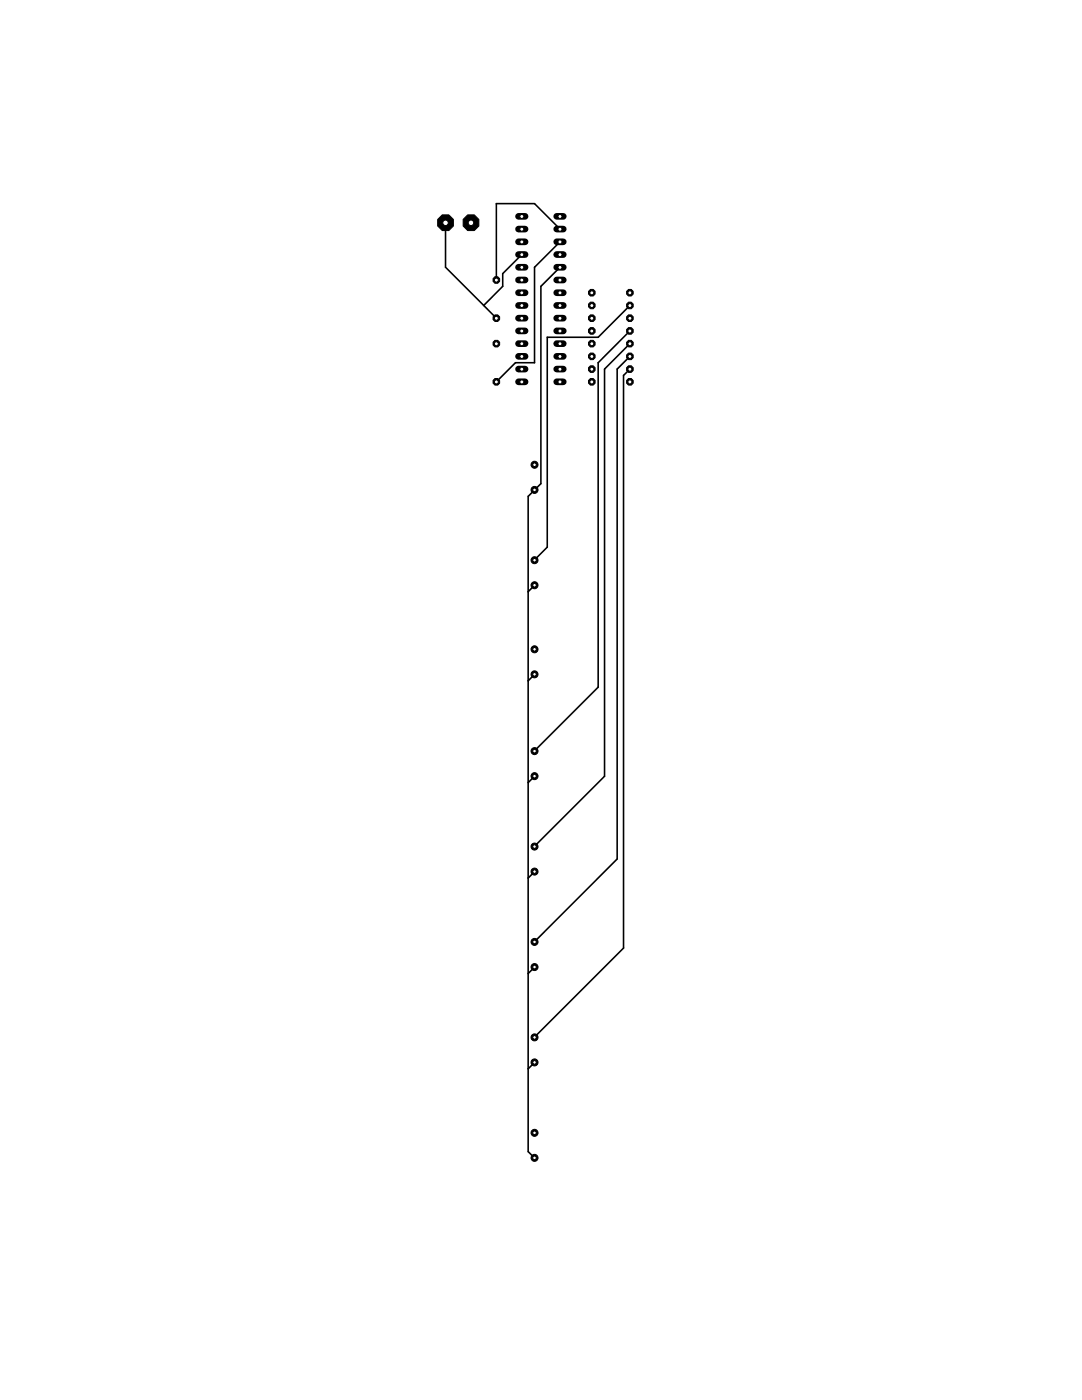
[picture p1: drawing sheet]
<svg xmlns="http://www.w3.org/2000/svg" width="216mm" height="279mm" viewBox="0 0 216 279" stroke-linecap="round" stroke-linejoin="round" font-family="sans-serif">
<g fill="none" stroke="#000" stroke-width=".32">
<path d="M88.9 44.4v8.9l7.6 7.7M104.1 50.8l-3.8 3.8v2.5l-3.8 3.9M111.7 48.3l-5 5v19.1h-3.9l-3.8 3.8M111.7 53.3l-3.8 3.8v39.4l-2.5 2.6v130.7l1.3 1.3M111.7 45.7l-5-5.1h-7.7v15.3M96.5 61l2.5 2.5M125.7 61l-6.3 6.3h-10.2v41.9l-2.5 2.6M125.7 66l-6.3 6.4v64.7l-12.7 12.8M125.7 71.1l-2.6 2.6v97.7l-16.4 16.6M125.7 73.7l-1.3 1.2v114.3l-17.7 17.8M125.7 68.6l-5.1 5.1v81.2l-13.9 14M106.7 97.7v.1"/>
<path d="M106.7 116.8l-1.3 1.3M106.7 134.6l-1.3 1.3M106.7 154.9l-1.3 1.3M106.7 168.9h.1M106.7 173.9v.1M106.7 174l-1.3 1.2M106.7 193l-1.3 1.3M106.7 212l-1.3 1.3"/>
</g>
<path d="M111.1 76.2h1.3" fill="none" stroke="#000" stroke-width="1.3"/>
<circle cx="111.7" cy="76.2" r=".4" fill="#fff" stroke="#000" stroke-width=".2"/>
<path d="M111.1 73.7h1.3" fill="none" stroke="#000" stroke-width="1.3"/>
<circle cx="111.7" cy="73.7" r=".4" fill="#fff" stroke="#000" stroke-width=".2"/>
<path d="M111.1 71.1h1.3" fill="none" stroke="#000" stroke-width="1.3"/>
<circle cx="111.7" cy="71.1" r=".4" fill="#fff" stroke="#000" stroke-width=".2"/>
<path d="M111.1 68.6h1.3" fill="none" stroke="#000" stroke-width="1.3"/>
<circle cx="111.7" cy="68.6" r=".4" fill="#fff" stroke="#000" stroke-width=".2"/>
<path d="M111.1 66h1.3" fill="none" stroke="#000" stroke-width="1.3"/>
<circle cx="111.7" cy="66.1" r=".4" fill="#fff" stroke="#000" stroke-width=".2"/>
<path d="M111.1 63.5h1.3" fill="none" stroke="#000" stroke-width="1.3"/>
<circle cx="111.7" cy="63.5" r=".4" fill="#fff" stroke="#000" stroke-width=".2"/>
<path d="M111.1 61h1.3" fill="none" stroke="#000" stroke-width="1.3"/>
<circle cx="111.7" cy="61" r=".4" fill="#fff" stroke="#000" stroke-width=".2"/>
<path d="M111.1 58.4h1.3" fill="none" stroke="#000" stroke-width="1.3"/>
<circle cx="111.7" cy="58.4" r=".4" fill="#fff" stroke="#000" stroke-width=".2"/>
<path d="M111.1 55.9h1.3" fill="none" stroke="#000" stroke-width="1.3"/>
<circle cx="111.7" cy="55.9" r=".4" fill="#fff" stroke="#000" stroke-width=".2"/>
<path d="M111.1 53.3h1.3" fill="none" stroke="#000" stroke-width="1.3"/>
<circle cx="111.7" cy="53.4" r=".4" fill="#fff" stroke="#000" stroke-width=".2"/>
<path d="M111.1 50.8h1.3" fill="none" stroke="#000" stroke-width="1.3"/>
<circle cx="111.7" cy="50.8" r=".4" fill="#fff" stroke="#000" stroke-width=".2"/>
<path d="M111.1 48.3h1.3" fill="none" stroke="#000" stroke-width="1.3"/>
<circle cx="111.7" cy="48.3" r=".4" fill="#fff" stroke="#000" stroke-width=".2"/>
<path d="M111.1 45.7h1.3" fill="none" stroke="#000" stroke-width="1.3"/>
<circle cx="111.7" cy="45.7" r=".4" fill="#fff" stroke="#000" stroke-width=".2"/>
<path d="M111.1 43.2h1.3" fill="none" stroke="#000" stroke-width="1.3"/>
<circle cx="111.7" cy="43.2" r=".4" fill="#fff" stroke="#000" stroke-width=".2"/>
<path d="M103.5 43.2h1.3" fill="none" stroke="#000" stroke-width="1.3"/>
<circle cx="104.1" cy="43.2" r=".4" fill="#fff" stroke="#000" stroke-width=".2"/>
<path d="M103.5 45.7h1.3" fill="none" stroke="#000" stroke-width="1.3"/>
<circle cx="104.1" cy="45.7" r=".4" fill="#fff" stroke="#000" stroke-width=".2"/>
<path d="M103.5 48.3h1.3" fill="none" stroke="#000" stroke-width="1.3"/>
<circle cx="104.1" cy="48.3" r=".4" fill="#fff" stroke="#000" stroke-width=".2"/>
<path d="M103.5 50.8h1.3" fill="none" stroke="#000" stroke-width="1.3"/>
<circle cx="104.1" cy="50.8" r=".4" fill="#fff" stroke="#000" stroke-width=".2"/>
<path d="M103.5 53.3h1.3" fill="none" stroke="#000" stroke-width="1.3"/>
<circle cx="104.1" cy="53.4" r=".4" fill="#fff" stroke="#000" stroke-width=".2"/>
<path d="M103.5 55.9h1.3" fill="none" stroke="#000" stroke-width="1.3"/>
<circle cx="104.1" cy="55.9" r=".4" fill="#fff" stroke="#000" stroke-width=".2"/>
<path d="M103.5 58.4h1.3" fill="none" stroke="#000" stroke-width="1.3"/>
<circle cx="104.1" cy="58.4" r=".4" fill="#fff" stroke="#000" stroke-width=".2"/>
<path d="M103.5 61h1.3" fill="none" stroke="#000" stroke-width="1.3"/>
<circle cx="104.1" cy="61" r=".4" fill="#fff" stroke="#000" stroke-width=".2"/>
<path d="M103.5 63.5h1.3" fill="none" stroke="#000" stroke-width="1.3"/>
<circle cx="104.1" cy="63.5" r=".4" fill="#fff" stroke="#000" stroke-width=".2"/>
<path d="M103.5 66h1.3" fill="none" stroke="#000" stroke-width="1.3"/>
<circle cx="104.1" cy="66.1" r=".4" fill="#fff" stroke="#000" stroke-width=".2"/>
<path d="M103.5 68.6h1.3" fill="none" stroke="#000" stroke-width="1.3"/>
<circle cx="104.1" cy="68.6" r=".4" fill="#fff" stroke="#000" stroke-width=".2"/>
<path d="M103.5 71.1h1.3" fill="none" stroke="#000" stroke-width="1.3"/>
<circle cx="104.1" cy="71.1" r=".4" fill="#fff" stroke="#000" stroke-width=".2"/>
<path d="M103.5 73.7h1.3" fill="none" stroke="#000" stroke-width="1.3"/>
<circle cx="104.1" cy="73.7" r=".4" fill="#fff" stroke="#000" stroke-width=".2"/>
<path d="M103.5 76.2h1.3" fill="none" stroke="#000" stroke-width="1.3"/>
<circle cx="104.1" cy="76.2" r=".4" fill="#fff" stroke="#000" stroke-width=".2"/>
<circle cx="118.1" cy="58.4" r=".71" fill="#000" stroke="#000" stroke-width=".2"/>
<circle cx="118.1" cy="58.4" r=".4" fill="#fff" stroke="#000" stroke-width=".2"/>
<circle cx="125.7" cy="58.4" r=".71" fill="#000" stroke="#000" stroke-width=".2"/>
<circle cx="125.7" cy="58.4" r=".4" fill="#fff" stroke="#000" stroke-width=".2"/>
<circle cx="118.1" cy="61" r=".71" fill="#000" stroke="#000" stroke-width=".2"/>
<circle cx="118.1" cy="61" r=".4" fill="#fff" stroke="#000" stroke-width=".2"/>
<circle cx="125.7" cy="61" r=".71" fill="#000" stroke="#000" stroke-width=".2"/>
<circle cx="125.7" cy="61" r=".4" fill="#fff" stroke="#000" stroke-width=".2"/>
<circle cx="118.1" cy="63.5" r=".71" fill="#000" stroke="#000" stroke-width=".2"/>
<circle cx="118.1" cy="63.5" r=".4" fill="#fff" stroke="#000" stroke-width=".2"/>
<circle cx="125.7" cy="63.5" r=".71" fill="#000" stroke="#000" stroke-width=".2"/>
<circle cx="125.7" cy="63.5" r=".4" fill="#fff" stroke="#000" stroke-width=".2"/>
<circle cx="118.1" cy="66" r=".71" fill="#000" stroke="#000" stroke-width=".2"/>
<circle cx="118.1" cy="66.1" r=".4" fill="#fff" stroke="#000" stroke-width=".2"/>
<circle cx="125.7" cy="66" r=".71" fill="#000" stroke="#000" stroke-width=".2"/>
<circle cx="125.7" cy="66.1" r=".4" fill="#fff" stroke="#000" stroke-width=".2"/>
<circle cx="118.1" cy="68.6" r=".71" fill="#000" stroke="#000" stroke-width=".2"/>
<circle cx="118.1" cy="68.6" r=".4" fill="#fff" stroke="#000" stroke-width=".2"/>
<circle cx="125.7" cy="68.6" r=".71" fill="#000" stroke="#000" stroke-width=".2"/>
<circle cx="125.7" cy="68.6" r=".4" fill="#fff" stroke="#000" stroke-width=".2"/>
<circle cx="118.1" cy="71.1" r=".71" fill="#000" stroke="#000" stroke-width=".2"/>
<circle cx="118.1" cy="71.1" r=".4" fill="#fff" stroke="#000" stroke-width=".2"/>
<circle cx="125.7" cy="71.1" r=".71" fill="#000" stroke="#000" stroke-width=".2"/>
<circle cx="125.7" cy="71.1" r=".4" fill="#fff" stroke="#000" stroke-width=".2"/>
<circle cx="118.1" cy="73.7" r=".71" fill="#000" stroke="#000" stroke-width=".2"/>
<circle cx="118.1" cy="73.7" r=".4" fill="#fff" stroke="#000" stroke-width=".2"/>
<circle cx="125.7" cy="73.7" r=".71" fill="#000" stroke="#000" stroke-width=".2"/>
<circle cx="125.7" cy="73.7" r=".4" fill="#fff" stroke="#000" stroke-width=".2"/>
<circle cx="118.1" cy="76.2" r=".71" fill="#000" stroke="#000" stroke-width=".2"/>
<circle cx="118.1" cy="76.2" r=".4" fill="#fff" stroke="#000" stroke-width=".2"/>
<circle cx="125.7" cy="76.2" r=".71" fill="#000" stroke="#000" stroke-width=".2"/>
<circle cx="125.7" cy="76.2" r=".4" fill="#fff" stroke="#000" stroke-width=".2"/>
<circle cx="106.7" cy="97.8" r=".7" fill="#000" stroke="#000" stroke-width=".2"/>
<circle cx="106.7" cy="97.8" r=".36" fill="#fff" stroke="#000" stroke-width=".2"/>
<circle cx="106.7" cy="92.8" r=".7" fill="#000" stroke="#000" stroke-width=".2"/>
<circle cx="106.7" cy="92.8" r=".36" fill="#fff" stroke="#000" stroke-width=".2"/>
<circle cx="106.7" cy="116.8" r=".7" fill="#000" stroke="#000" stroke-width=".2"/>
<circle cx="106.7" cy="116.8" r=".36" fill="#fff" stroke="#000" stroke-width=".2"/>
<circle cx="106.7" cy="111.8" r=".7" fill="#000" stroke="#000" stroke-width=".2"/>
<circle cx="106.7" cy="111.8" r=".36" fill="#fff" stroke="#000" stroke-width=".2"/>
<circle cx="106.7" cy="134.6" r=".7" fill="#000" stroke="#000" stroke-width=".2"/>
<circle cx="106.7" cy="134.6" r=".36" fill="#fff" stroke="#000" stroke-width=".2"/>
<circle cx="106.7" cy="129.6" r=".7" fill="#000" stroke="#000" stroke-width=".2"/>
<circle cx="106.7" cy="129.6" r=".36" fill="#fff" stroke="#000" stroke-width=".2"/>
<circle cx="106.7" cy="154.9" r=".7" fill="#000" stroke="#000" stroke-width=".2"/>
<circle cx="106.7" cy="154.9" r=".36" fill="#fff" stroke="#000" stroke-width=".2"/>
<circle cx="106.7" cy="149.9" r=".7" fill="#000" stroke="#000" stroke-width=".2"/>
<circle cx="106.7" cy="149.9" r=".36" fill="#fff" stroke="#000" stroke-width=".2"/>
<circle cx="106.7" cy="173.9" r=".7" fill="#000" stroke="#000" stroke-width=".2"/>
<circle cx="106.7" cy="173.9" r=".36" fill="#fff" stroke="#000" stroke-width=".2"/>
<circle cx="106.7" cy="169" r=".7" fill="#000" stroke="#000" stroke-width=".2"/>
<circle cx="106.7" cy="169" r=".36" fill="#fff" stroke="#000" stroke-width=".2"/>
<circle cx="106.7" cy="193" r=".7" fill="#000" stroke="#000" stroke-width=".2"/>
<circle cx="106.7" cy="193" r=".36" fill="#fff" stroke="#000" stroke-width=".2"/>
<circle cx="106.7" cy="188" r=".7" fill="#000" stroke="#000" stroke-width=".2"/>
<circle cx="106.7" cy="188" r=".36" fill="#fff" stroke="#000" stroke-width=".2"/>
<circle cx="106.7" cy="212" r=".7" fill="#000" stroke="#000" stroke-width=".2"/>
<circle cx="106.7" cy="212" r=".36" fill="#fff" stroke="#000" stroke-width=".2"/>
<circle cx="106.7" cy="207" r=".7" fill="#000" stroke="#000" stroke-width=".2"/>
<circle cx="106.7" cy="207" r=".36" fill="#fff" stroke="#000" stroke-width=".2"/>
<circle cx="106.7" cy="231.1" r=".7" fill="#000" stroke="#000" stroke-width=".2"/>
<circle cx="106.7" cy="231.1" r=".36" fill="#fff" stroke="#000" stroke-width=".2"/>
<circle cx="106.7" cy="226.1" r=".7" fill="#000" stroke="#000" stroke-width=".2"/>
<circle cx="106.7" cy="226.1" r=".36" fill="#fff" stroke="#000" stroke-width=".2"/>
<circle cx="99" cy="76.2" r=".71" fill="#000" stroke="#000" stroke-width=".2"/>
<circle cx="99" cy="76.2" r=".4" fill="#fff" stroke="#000" stroke-width=".2"/>
<circle cx="99" cy="68.6" r=".71" fill="#000" stroke="#000" stroke-width=".2"/>
<circle cx="99" cy="68.6" r=".4" fill="#fff" stroke="#000" stroke-width=".2"/>
<circle cx="99" cy="55.9" r=".71" fill="#000" stroke="#000" stroke-width=".2"/>
<circle cx="99" cy="55.9" r=".4" fill="#fff" stroke="#000" stroke-width=".2"/>
<circle cx="99" cy="63.5" r=".71" fill="#000" stroke="#000" stroke-width=".2"/>
<circle cx="99" cy="63.5" r=".4" fill="#fff" stroke="#000" stroke-width=".2"/>
<circle cx="94" cy="44.4" r="1.7" fill="#000" stroke="#000" stroke-width=".2"/>
<circle cx="94" cy="44.5" r=".55" fill="#fff" stroke="#000" stroke-width=".2"/>
<circle cx="88.9" cy="44.4" r="1.7" fill="#000" stroke="#000" stroke-width=".2"/>
<circle cx="88.9" cy="44.5" r=".55" fill="#fff" stroke="#000" stroke-width=".2"/>
</svg>
